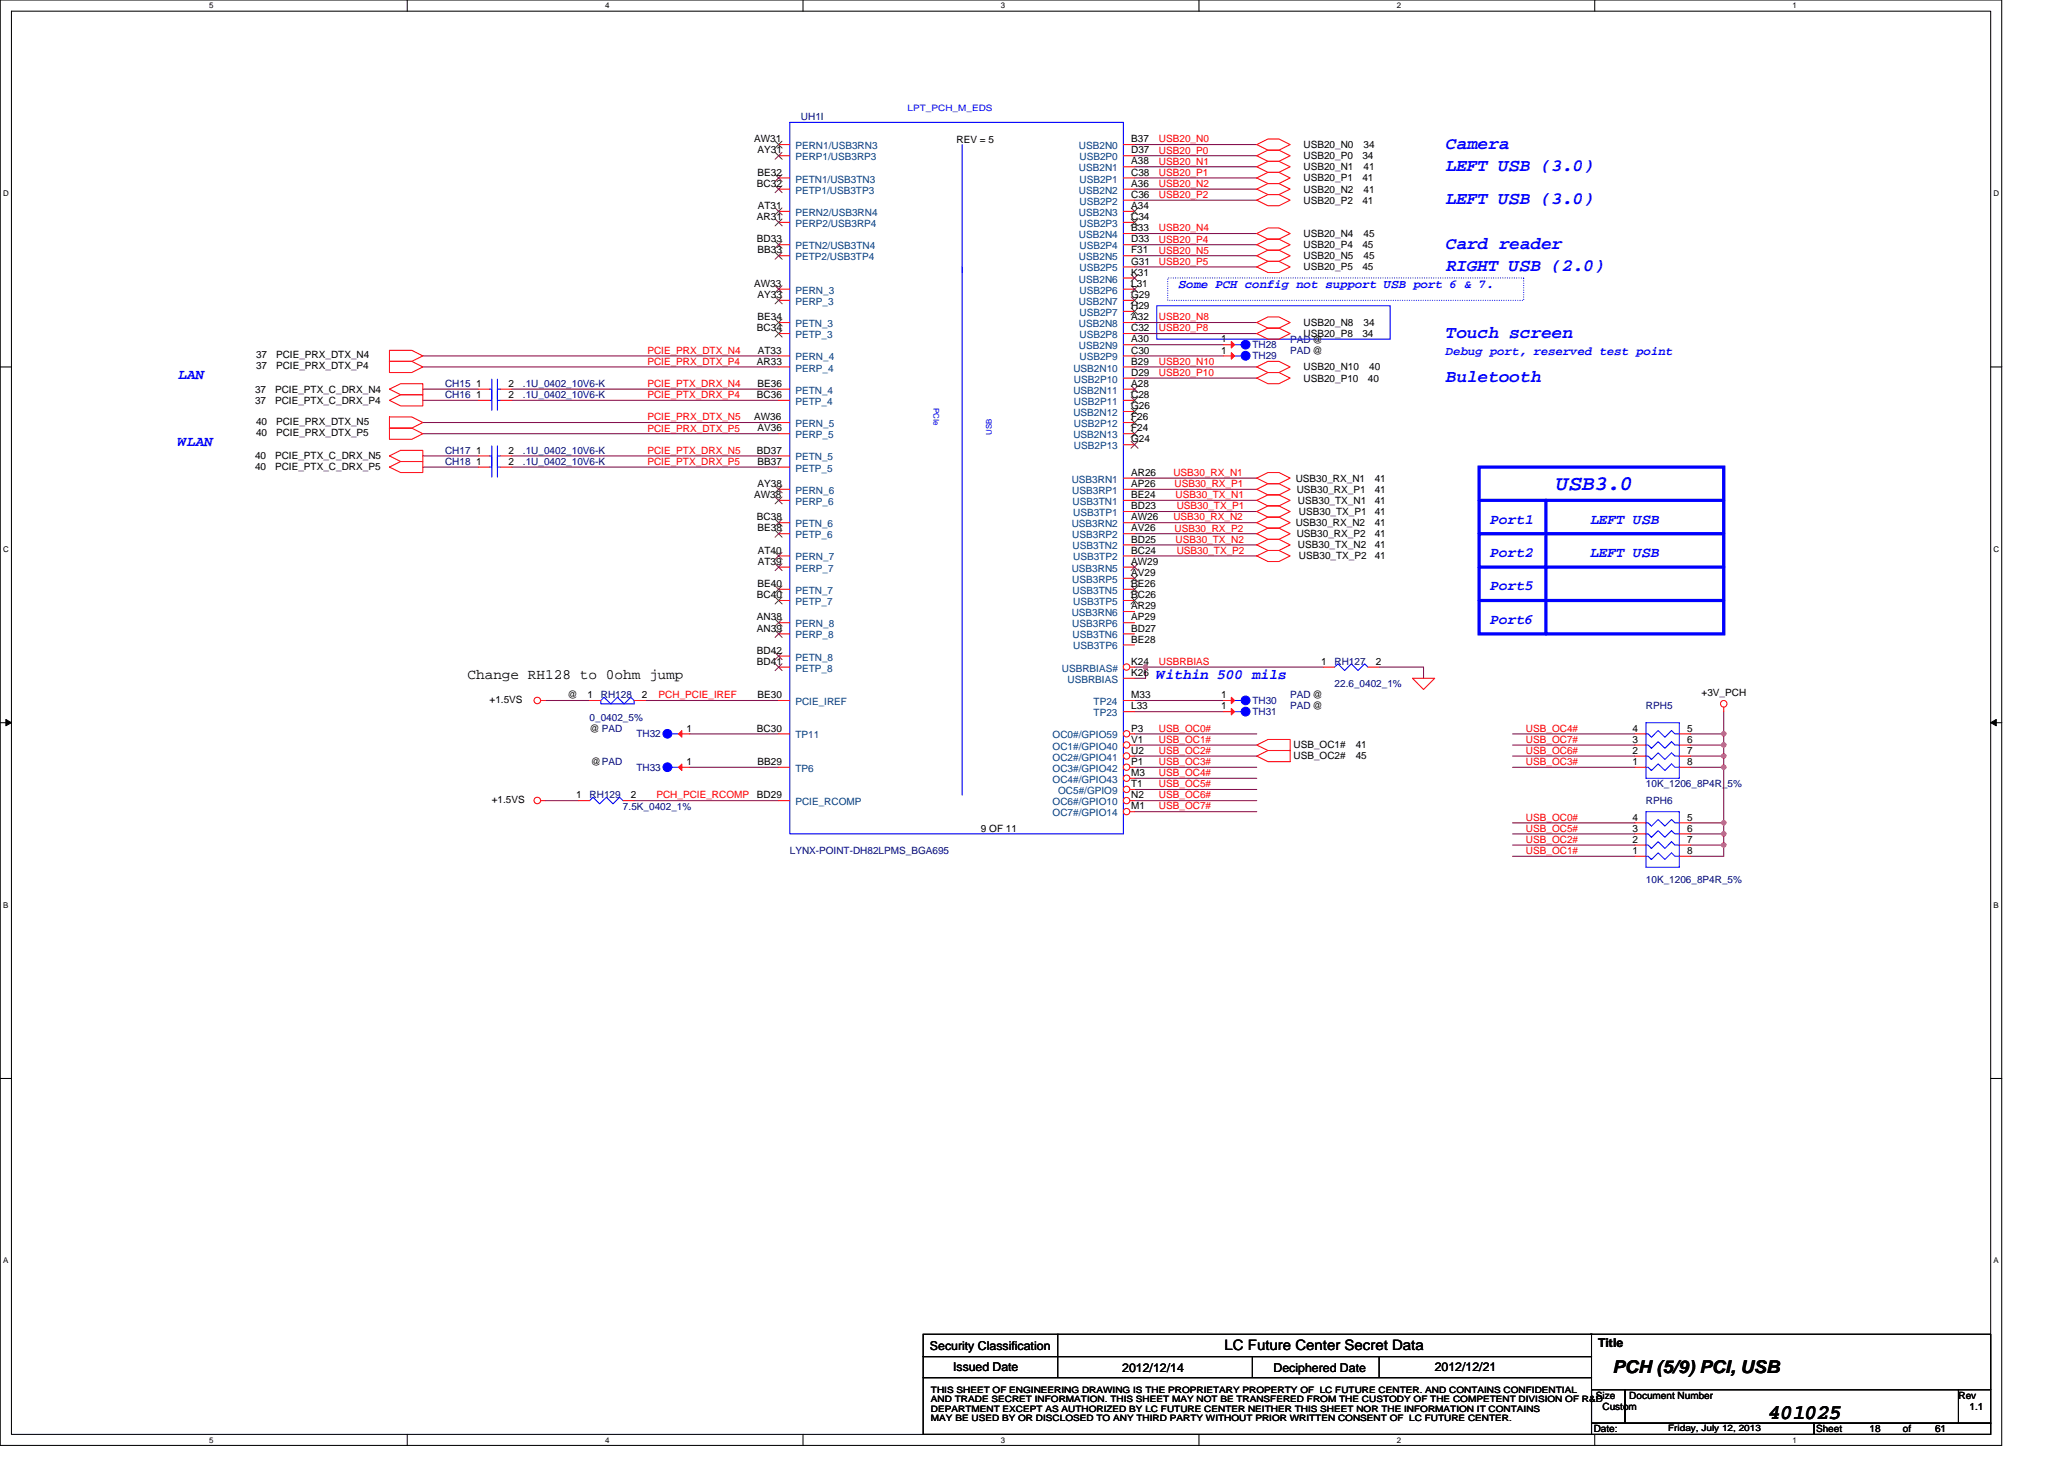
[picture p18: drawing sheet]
<svg xmlns="http://www.w3.org/2000/svg" width="297mm" height="210mm" viewBox="0 0 297 210" stroke-linecap="round" stroke-linejoin="round" font-family="sans-serif">
<defs><g id="words">
<text font-size="3" fill="#00f" x="224.1" y="70.6">USB3.0</text>
<text font-size="3" x="254.5" y="204.2">401025</text>
<g font-size="2.5" fill="#00f">
<text x="208.1" y="21.4">Camera</text>
<text x="208.1" y="24.6">LEFT USB (3.0)</text>
<text x="208.1" y="29.4">LEFT USB (3.0)</text>
<text x="208.1" y="35.8">Card reader</text>
<text x="208.1" y="39">RIGHT USB (2.0)</text>
<text x="208.1" y="48.6">Touch screen</text>
<text x="208.1" y="55">Buletooth</text>
</g>
<text font-size="2.5" x="232.1" y="197.6">PCH (5/9) PCI, USB</text>
<g font-size="2.1" fill="#00f">
<text x="25.7" y="54.6">LAN</text>
<text x="25.7" y="64.2">WLAN</text>
<text x="214.5" y="75.4">Port1</text>
<text x="228.9" y="75.4">LEFT USB</text>
<text x="214.5" y="80.2">Port2</text>
<text x="228.9" y="80.2">LEFT USB</text>
<text x="214.5" y="85">Port5</text>
<text x="214.5" y="89.8">Port6</text>
<text x="166.5" y="97.8">Within 500 mils</text>
</g>
<g font-size="2.1">
<text x="67.3" y="97.7">Change RH128 to 0ohm jump</text>
<text x="176.2" y="194.4">LC Future Center Secret Data</text>
</g>
<g font-size="1.8" fill="#00f">
<text x="169.7" y="41.5">Some PCH config not support USB port 6 &amp; 7.</text>
<text x="208.1" y="51.1">Debug port, reserved test point</text>
</g>
<g font-size="1.8">
<text x="133.8" y="194.2">Security Classification</text>
<text x="137.2" y="197.3">Issued Date</text>
<text x="161.5" y="197.4">2012/12/14</text>
<text x="183.3" y="197.4">Deciphered Date</text>
<text x="206.5" y="197.3">2012/12/21</text>
<text x="230" y="193.8">Title</text>
</g>
<g font-size="1.4" fill="#000080">
<text x="115.3" y="17.3">UH1I</text>
<text x="180.2" y="50.1">TH28</text>
<text x="180.2" y="51.7">TH29</text>
<text x="185.7" y="49.3">PAD@</text>
<text x="185.7" y="50.9">PAD@</text>
<text x="64" y="55.7">CH15</text>
<text x="64" y="57.3">CH16</text>
<text x="75.3" y="55.7">.1U_0402_10V6-K</text>
<text x="75.3" y="57.3">.1U_0402_10V6-K</text>
<text x="64" y="65.3">CH17</text>
<text x="75.3" y="65.3">.1U_0402_10V6-K</text>
<text x="64" y="66.9">CH18</text>
<text x="75.3" y="66.9">.1U_0402_10V6-K</text>
<text x="192.1" y="95.7">RH127</text>
<text x="86.5" y="100.5">RH128</text>
<text x="180.2" y="101.3">TH30</text>
<text x="185.7" y="100.5">PAD@</text>
<text x="192.1" y="98.9">22.6_0402_1%</text>
<text x="84.9" y="103.7">0_0402_5%</text>
<text x="91.6" y="106.1">TH32</text>
<text x="180.2" y="102.9">TH31</text>
<text x="185.7" y="102.1">PAD@</text>
<text x="236.9" y="102.1">RPH5</text>
<text x="91.6" y="110.9">TH33</text>
<text x="236.9" y="113.3">10K_1206_8P4R_5%</text>
<text x="84.9" y="114.9">RH129</text>
<text x="89.7" y="116.5">7.5K_0402_1%</text>
<text x="236.9" y="115.7">RPH6</text>
<text x="113.7" y="122.9">LYNX-POINT-DH82LPMS_BGA695</text>
<text x="236.9" y="127.1">10K_1206_8P4R_5%</text>
</g>
<g font-size="1.4">
<text x="108.5" y="20.5">AW31</text>
<text x="109" y="22.1">AY31</text>
<text x="137.7" y="20.5">REV = 5</text>
<text x="162.8" y="22.1">D37</text>
<text x="162.8" y="23.7">A38</text>
<text x="162.8" y="20.5">B37</text>
<text x="187.6" y="21.3">USB20_N0</text>
<text x="187.6" y="22.9">USB20_P0</text>
<text x="196.1" y="22.9">34</text>
<text x="196.2" y="21.3">34</text>
<text x="108.9" y="26.9">BC32</text>
<text x="109" y="25.3">BE32</text>
<text x="162.8" y="28.5">C36</text>
<text x="162.8" y="25.3">C38</text>
<text x="162.8" y="26.9">A36</text>
<text x="187.6" y="27.7">USB20_N2</text>
<text x="187.6" y="29.3">USB20_P2</text>
<text x="187.6" y="24.5">USB20_N1</text>
<text x="187.6" y="26.1">USB20_P1</text>
<text x="196.1" y="29.3">41</text>
<text x="196.1" y="26.1">41</text>
<text x="196.2" y="27.7">41</text>
<text x="196.2" y="24.5">41</text>
<text x="108.9" y="31.7">AR31</text>
<text x="108.9" y="34.9">BD33</text>
<text x="109.1" y="30.1">AT31</text>
<text x="162.8" y="34.9">D33</text>
<text x="162.8" y="31.7">C34</text>
<text x="162.8" y="33.3">B33</text>
<text x="162.8" y="30.1">A34</text>
<text x="187.6" y="35.7">USB20_P4</text>
<text x="187.6" y="34.1">USB20_N4</text>
<text x="196.1" y="35.7">45</text>
<text x="196.2" y="34.1">45</text>
<text x="108.5" y="41.3">AW33</text>
<text x="109" y="36.5">BB33</text>
<text x="162.8" y="41.3">L31</text>
<text x="162.8" y="38.1">G31</text>
<text x="162.8" y="39.7">K31</text>
<text x="162.8" y="36.5">F31</text>
<text x="187.6" y="37.3">USB20_N5</text>
<text x="187.6" y="38.9">USB20_P5</text>
<text x="196.1" y="38.9">45</text>
<text x="196.2" y="37.3">45</text>
<text x="108.9" y="47.7">BC34</text>
<text x="109" y="42.9">AY33</text>
<text x="109" y="46.1">BE34</text>
<text x="162.8" y="47.7">C32</text>
<text x="162.8" y="44.5">H29</text>
<text x="162.8" y="46.1">A32</text>
<text x="162.8" y="42.9">G29</text>
<text x="187.6" y="46.9">USB20_N8</text>
<text x="196.2" y="46.9">34</text>
<text x="36.8" y="51.5">37</text>
<text x="36.8" y="53.1">37</text>
<text x="39.7" y="51.5">PCIE_PRX_DTX_N4</text>
<text x="39.7" y="53.1">PCIE_PRX_DTX_P4</text>
<text x="108.9" y="52.5">AR33</text>
<text x="109.1" y="50.9">AT33</text>
<text x="162.8" y="50.9">C30</text>
<text x="162.8" y="52.5">B29</text>
<text x="162.8" y="49.3">A30</text>
<text x="175.7" y="49.3">1</text>
<text x="175.7" y="50.9">1</text>
<text x="187.6" y="53.3">USB20_N10</text>
<text x="187.6" y="48.5">USB20_P8</text>
<text x="196.1" y="48.5">34</text>
<text x="197" y="53.3">40</text>
<text x="36.7" y="56.5">37</text>
<text x="36.7" y="58.1">37</text>
<text x="39.6" y="56.5">PCIE_PTX_C_DRX_N4</text>
<text x="39.6" y="58.1">PCIE_PTX_C_DRX_P4</text>
<text x="68.5" y="55.7">1</text>
<text x="68.5" y="57.3">1</text>
<text x="73.2" y="55.7">2</text>
<text x="73.2" y="57.3">2</text>
<text x="108.9" y="57.3">BC36</text>
<text x="109" y="55.7">BE36</text>
<text x="162.8" y="57.3">C28</text>
<text x="162.8" y="54.1">D29</text>
<text x="162.8" y="58.9">G26</text>
<text x="162.8" y="55.7">A28</text>
<text x="187.6" y="54.9">USB20_P10</text>
<text x="196.9" y="54.9">40</text>
<text x="36.8" y="61.2">40</text>
<text x="36.8" y="62.7">40</text>
<text x="39.7" y="61.2">PCIE_PRX_DTX_N5</text>
<text x="39.7" y="62.7">PCIE_PRX_DTX_P5</text>
<text x="68.5" y="65.3">1</text>
<text x="73.2" y="65.3">2</text>
<text x="108.5" y="60.5">AW36</text>
<text x="108.9" y="65.3">BD37</text>
<text x="109" y="62.1">AV36</text>
<text x="162.8" y="63.7">G24</text>
<text x="162.8" y="60.5">F26</text>
<text x="162.8" y="62.1">F24</text>
<text x="36.7" y="66.1">40</text>
<text x="36.7" y="67.7">40</text>
<text x="39.6" y="66.1">PCIE_PTX_C_DRX_N5</text>
<text x="39.6" y="67.7">PCIE_PTX_C_DRX_P5</text>
<text x="68.5" y="66.9">1</text>
<text x="73.2" y="66.9">2</text>
<text x="108.5" y="71.7">AW38</text>
<text x="109" y="66.9">BB37</text>
<text x="109" y="70.1">AY38</text>
<text x="162.8" y="71.7">BE24</text>
<text x="162.8" y="70.1">AP26</text>
<text x="162.8" y="68.5">AR26</text>
<text x="186.5" y="69.3">USB30_RX_N1</text>
<text x="186.6" y="70.9">USB30_RX_P1</text>
<text x="197.8" y="70.9">41</text>
<text x="197.8" y="69.3">41</text>
<text x="108.9" y="74.9">BC38</text>
<text x="109" y="76.5">BE38</text>
<text x="162.8" y="73.3">BD23</text>
<text x="162.8" y="76.5">AV26</text>
<text x="162.8" y="74.9">AW26</text>
<text x="186.5" y="75.7">USB30_RX_N2</text>
<text x="186.6" y="77.3">USB30_RX_P2</text>
<text x="186.8" y="72.5">USB30_TX_N1</text>
<text x="186.9" y="74.1">USB30_TX_P1</text>
<text x="197.8" y="75.7">41</text>
<text x="197.8" y="77.3">41</text>
<text x="197.8" y="72.5">41</text>
<text x="197.8" y="74.1">41</text>
<text x="109.1" y="79.7">AT40</text>
<text x="109.1" y="81.3">AT39</text>
<text x="162.8" y="79.7">BC24</text>
<text x="162.8" y="78.1">BD25</text>
<text x="162.8" y="82.9">AV29</text>
<text x="162.8" y="81.3">AW29</text>
<text x="186.8" y="78.9">USB30_TX_N2</text>
<text x="186.9" y="80.5">USB30_TX_P2</text>
<text x="197.8" y="78.9">41</text>
<text x="197.8" y="80.5">41</text>
<text x="108.9" y="86.1">BC40</text>
<text x="108.9" y="89.3">AN38</text>
<text x="109" y="84.5">BE40</text>
<text x="162.8" y="86.1">BC26</text>
<text x="162.8" y="84.5">BE26</text>
<text x="162.8" y="89.3">AP29</text>
<text x="162.8" y="87.7">AR29</text>
<text x="108.9" y="95.7">BD41</text>
<text x="108.9" y="90.9">AN39</text>
<text x="108.9" y="94.1">BD42</text>
<text x="162.8" y="92.5">BE28</text>
<text x="162.8" y="95.7">K24</text>
<text x="162.8" y="90.9">BD27</text>
<text x="190.1" y="95.7">1</text>
<text x="198" y="95.7">2</text>
<text x="70.5" y="101.2">+1.5VS</text>
<text x="81.7" y="100.5">@</text>
<text x="84.5" y="100.5">1</text>
<text x="92.4" y="100.5">2</text>
<text x="109" y="100.5">BE30</text>
<text x="162.8" y="97.3">K26</text>
<text x="162.8" y="100.5">M33</text>
<text x="175.7" y="100.5">1</text>
<text x="244.9" y="100.2">+3V_PCH</text>
<text x="84.9" y="105.3">@ PAD</text>
<text x="98.8" y="105.3">1</text>
<text x="108.9" y="105.3">BC30</text>
<text x="162.8" y="105.3">P3</text>
<text x="162.8" y="106.9">V1</text>
<text x="162.8" y="102.1">L33</text>
<text x="175.7" y="102.1">1</text>
<text x="186.2" y="107.7">USB_OC1#</text>
<text x="195.1" y="107.7">41</text>
<text x="234.9" y="106.9">3</text>
<text x="234.9" y="105.3">4</text>
<text x="242.8" y="106.9">6</text>
<text x="242.8" y="105.3">5</text>
<text x="85" y="110.1">@PAD</text>
<text x="98.8" y="110.1">1</text>
<text x="109" y="110.1">BB29</text>
<text x="162.8" y="108.5">U2</text>
<text x="162.8" y="110.1">P1</text>
<text x="162.8" y="111.7">M3</text>
<text x="162.8" y="113.3">T1</text>
<text x="186.2" y="109.3">USB_OC2#</text>
<text x="195.1" y="109.3">45</text>
<text x="234.9" y="110.1">1</text>
<text x="234.9" y="108.5">2</text>
<text x="242.8" y="110.1">8</text>
<text x="242.8" y="108.5">7</text>
<text x="70.8" y="115.5">+1.5VS</text>
<text x="82.9" y="114.9">1</text>
<text x="90.8" y="114.9">2</text>
<text x="108.9" y="114.9">BD29</text>
<text x="141.2" y="119.7">9 OF 11</text>
<text x="162.8" y="114.9">N2</text>
<text x="162.8" y="116.5">M1</text>
<text x="234.9" y="119.7">3</text>
<text x="234.9" y="118.1">4</text>
<text x="242.8" y="119.7">6</text>
<text x="242.8" y="118.1">5</text>
<text x="234.9" y="122.9">1</text>
<text x="234.9" y="121.3">2</text>
<text x="242.8" y="122.9">8</text>
<text x="242.8" y="121.3">7</text>
<text x="229.7" y="201.3">Size</text>
<text x="230.6" y="202.9">Custom</text>
<text x="234.5" y="201.3">Document Number</text>
<text x="281.8" y="201.3">Rev</text>
<text x="283.4" y="202.9">1.1</text>
<text x="229.4" y="206.1">Date:</text>
<text x="261.4" y="206.1">Sheet</text>
<text x="269" y="206.1">18</text>
<text x="273.9" y="206.1">of</text>
<text x="278.5" y="206.1">61</text>
</g>
<g font-size="1.4" fill="#004080">
<text x="114.5" y="23.1">PERP1/USB3RP3</text>
<text x="114.5" y="21.5">PERN1/USB3RN3</text>
<text x="155.3" y="21.5">USB2N0</text>
<text x="155.4" y="23.1">USB2P0</text>
<text x="114.5" y="27.9">PETP1/USB3TP3</text>
<text x="114.5" y="26.3">PETN1/USB3TN3</text>
<text x="155.3" y="27.9">USB2N2</text>
<text x="155.3" y="24.7">USB2N1</text>
<text x="155.4" y="29.5">USB2P2</text>
<text x="155.4" y="26.3">USB2P1</text>
<text x="114.5" y="32.7">PERP2/USB3RP4</text>
<text x="114.5" y="35.9">PETN2/USB3TN4</text>
<text x="114.5" y="31.1">PERN2/USB3RN4</text>
<text x="155.3" y="34.3">USB2N4</text>
<text x="155.3" y="31.1">USB2N3</text>
<text x="155.4" y="35.9">USB2P4</text>
<text x="155.4" y="32.7">USB2P3</text>
<text x="114.5" y="37.5">PETP2/USB3TP4</text>
<text x="155.3" y="40.7">USB2N6</text>
<text x="155.3" y="37.5">USB2N5</text>
<text x="155.4" y="39.1">USB2P5</text>
<text x="114.5" y="42.3">PERN_3</text>
<text x="114.5" y="43.9">PERP_3</text>
<text x="114.5" y="47.1">PETN_3</text>
<text x="155.3" y="47.1">USB2N8</text>
<text x="155.3" y="43.9">USB2N7</text>
<text x="155.4" y="45.5">USB2P7</text>
<text x="155.4" y="42.3">USB2P6</text>
<text x="114.5" y="48.7">PETP_3</text>
<text x="114.5" y="51.9">PERN_4</text>
<text x="114.5" y="53.5">PERP_4</text>
<text x="154.5" y="53.5">USB2N10</text>
<text x="155.3" y="50.3">USB2N9</text>
<text x="155.4" y="51.9">USB2P9</text>
<text x="155.4" y="48.7">USB2P8</text>
<text x="114.5" y="56.7">PETN_4</text>
<text x="114.5" y="58.3">PETP_4</text>
<text x="154.5" y="59.9">USB2N12</text>
<text x="154.5" y="56.7">USB2N11</text>
<text x="154.6" y="58.3">USB2P11</text>
<text x="154.6" y="55.1">USB2P10</text>
<text x="114.5" y="61.5">PERN_5</text>
<text x="114.5" y="63.1">PERP_5</text>
<text x="154.5" y="63.1">USB2N13</text>
<text x="154.6" y="64.7">USB2P13</text>
<text x="154.6" y="61.5">USB2P12</text>
<text x="114.5" y="66.3">PETN_5</text>
<text x="114.5" y="67.9">PETP_5</text>
<text x="114.5" y="71.1">PERN_6</text>
<text x="154.2" y="69.5">USB3RN1</text>
<text x="154.3" y="71.1">USB3RP1</text>
<text x="114.5" y="72.7">PERP_6</text>
<text x="114.5" y="75.9">PETN_6</text>
<text x="114.5" y="77.5">PETP_6</text>
<text x="154.2" y="75.9">USB3RN2</text>
<text x="154.3" y="77.5">USB3RP2</text>
<text x="154.4" y="72.7">USB3TN1</text>
<text x="154.4" y="74.3">USB3TP1</text>
<text x="114.5" y="80.7">PERN_7</text>
<text x="114.5" y="82.3">PERP_7</text>
<text x="154.2" y="82.3">USB3RN5</text>
<text x="154.3" y="83.9">USB3RP5</text>
<text x="154.4" y="79.1">USB3TN2</text>
<text x="154.4" y="80.7">USB3TP2</text>
<text x="114.5" y="85.5">PETN_7</text>
<text x="114.5" y="87.1">PETP_7</text>
<text x="154.2" y="88.7">USB3RN6</text>
<text x="154.4" y="85.5">USB3TN5</text>
<text x="154.4" y="87.1">USB3TP5</text>
<text x="114.5" y="90.3">PERN_8</text>
<text x="114.5" y="91.9">PERP_8</text>
<text x="114.5" y="95.1">PETN_8</text>
<text x="154.3" y="90.3">USB3RP6</text>
<text x="154.4" y="91.9">USB3TN6</text>
<text x="154.4" y="93.5">USB3TP6</text>
<text x="114.5" y="96.7">PETP_8</text>
<text x="114.5" y="101.5">PCIE_IREF</text>
<text x="152.8" y="96.7">USBRBIAS#</text>
<text x="153.6" y="98.3">USBRBIAS</text>
<text x="157.4" y="101.5">TP24</text>
<text x="114.5" y="106.3">TP11</text>
<text x="151.5" y="106.3">OC0#/GPIO59</text>
<text x="151.5" y="107.9">OC1#/GPIO40</text>
<text x="157.4" y="103.1">TP23</text>
<text x="114.5" y="111.1">TP6</text>
<text x="151.5" y="109.5">OC2#/GPIO41</text>
<text x="151.5" y="111.1">OC3#/GPIO42</text>
<text x="151.5" y="112.7">OC4#/GPIO43</text>
<text x="114.5" y="115.9">PCIE_RCOMP</text>
<text x="151.5" y="115.9">OC6#/GPIO10</text>
<text x="151.5" y="117.5">OC7#/GPIO14</text>
<text x="152.3" y="114.3">OC5#/GPIO9</text>
</g>
<g font-size="1.4" fill="#f00">
<text x="166.8" y="20.5">USB20_N0</text>
<text x="166.8" y="22.1">USB20_P0</text>
<text x="166.8" y="23.7">USB20_N1</text>
<text x="166.8" y="26.9">USB20_N2</text>
<text x="166.8" y="28.5">USB20_P2</text>
<text x="166.8" y="25.3">USB20_P1</text>
<text x="166.8" y="34.9">USB20_P4</text>
<text x="166.8" y="33.3">USB20_N4</text>
<text x="166.8" y="38.1">USB20_P5</text>
<text x="166.8" y="36.5">USB20_N5</text>
<text x="166.8" y="47.7">USB20_P8</text>
<text x="166.8" y="46.1">USB20_N8</text>
<text x="93.2" y="52.5">PCIE_PRX_DTX_P4</text>
<text x="93.2" y="50.9">PCIE_PRX_DTX_N4</text>
<text x="166.8" y="52.5">USB20_N10</text>
<text x="93.2" y="57.3">PCIE_PTX_DRX_P4</text>
<text x="93.2" y="55.7">PCIE_PTX_DRX_N4</text>
<text x="166.8" y="54.1">USB20_P10</text>
<text x="93.2" y="65.3">PCIE_PTX_DRX_N5</text>
<text x="93.2" y="62.1">PCIE_PRX_DTX_P5</text>
<text x="93.2" y="60.5">PCIE_PRX_DTX_N5</text>
<text x="93.2" y="66.9">PCIE_PTX_DRX_P5</text>
<text x="168.9" y="68.5">USB30_RX_N1</text>
<text x="169" y="70.1">USB30_RX_P1</text>
<text x="169.2" y="71.7">USB30_TX_N1</text>
<text x="168.9" y="74.9">USB30_RX_N2</text>
<text x="169" y="76.5">USB30_RX_P2</text>
<text x="169.4" y="73.3">USB30_TX_P1</text>
<text x="169.2" y="78.1">USB30_TX_N2</text>
<text x="169.4" y="79.7">USB30_TX_P2</text>
<text x="166.8" y="95.7">USBRBIAS</text>
<text x="94.8" y="100.5">PCH_PCIE_IREF</text>
<text x="166.8" y="106.9">USB_OC1#</text>
<text x="166.8" y="105.3">USB_OC0#</text>
<text x="219.6" y="105.3">USB_OC4#</text>
<text x="219.6" y="106.9">USB_OC7#</text>
<text x="166.8" y="111.7">USB_OC4#</text>
<text x="166.8" y="108.5">USB_OC2#</text>
<text x="166.8" y="113.3">USB_OC5#</text>
<text x="166.8" y="110.1">USB_OC3#</text>
<text x="219.6" y="110.1">USB_OC3#</text>
<text x="219.6" y="108.5">USB_OC6#</text>
<text x="94.5" y="114.9">PCH_PCIE_RCOMP</text>
<text x="166.8" y="116.5">USB_OC7#</text>
<text x="166.8" y="114.9">USB_OC6#</text>
<text x="219.6" y="119.7">USB_OC5#</text>
<text x="219.6" y="118.1">USB_OC0#</text>
<text x="219.6" y="122.9">USB_OC1#</text>
<text x="219.6" y="121.3">USB_OC2#</text>
</g>
<text font-size="1.3" fill="#00f" x="130.6" y="16">LPT_PCH_M_EDS</text>
<g font-size="1.3">
<text x="134" y="200.5">THIS SHEET OF ENGINEERING DRAWING IS THE PROPRIETARY PROPERTY OF LC FUTURE CENTER. AND CONTAINS CONFIDENTIAL</text>
<text x="134" y="201.8">AND TRADE SECRET INFORMATION. THIS SHEET MAY NOT BE TRANSFERED FROM THE CUSTODY OF THE COMPETENT DIVISION OF R&amp;D</text>
<text x="134" y="203.2">DEPARTMENT EXCEPT AS AUTHORIZED BY LC FUTURE CENTER NEITHER THIS SHEET NOR THE INFORMATION IT CONTAINS</text>
<text x="134" y="204.5">MAY BE USED BY OR DISCLOSED TO ANY THIRD PARTY WITHOUT PRIOR WRITTEN CONSENT OF LC FUTURE CENTER.</text>
<text x="240.1" y="206">Friday, July 12, 2013</text>
</g>
<g font-size="1.1">
<text x="30.1" y="1.2">5</text>
<text x="87.1" y="1.2">4</text>
<text x="144" y="1.2">3</text>
<text x="201" y="1.2">2</text>
<text x="258" y="1.2">1</text>
<text x=".4" y="28.2">D</text>
<text x="286.9" y="28.2">D</text>
<text x=".4" y="79.4">C</text>
<text x="286.9" y="79.4">C</text>
<text x=".4" y="130.6">B</text>
<text x="286.9" y="130.6">B</text>
<text x=".4" y="181.8">A</text>
<text x="286.9" y="181.8">A</text>
<text x="30.1" y="207.6">5</text>
<text x="87.1" y="207.6">4</text>
<text x="144" y="207.6">3</text>
<text x="201" y="207.6">2</text>
<text x="258" y="207.6">1</text>
</g>
<g font-size="1.1" fill="#00f">
<text x="134.4" y="58.7" transform="rotate(90 134.4 58.7)">PCIe</text>
<text x="142.7" y="62.6" transform="rotate(-90 142.7 62.6)">USB</text>
</g>
</g></defs>
<path d="M0 0h288.1v208h-288.1zM1.6 1.6h284.9v204.8h-284.9z" fill="none" stroke="#000" stroke-width=".15"/>
<g fill="#fff">
<path d="M30.1 .2h.6v1.2h-.6z"/>
<path d="M30.1 206.6h.6v1.3h-.6z"/>
</g>
<path d="M58.6 0v1.6M58.6 206.4v1.6" fill="none" stroke="#000" stroke-width=".15"/>
<g fill="#fff">
<path d="M87.1 .2h.6v1.2h-.6z"/>
<path d="M87.1 206.6h.6v1.3h-.6z"/>
</g>
<path d="M115.6 0v1.6M115.6 206.4v1.6" fill="none" stroke="#000" stroke-width=".15"/>
<g fill="#fff">
<path d="M144 .2h.6v1.2h-.6z"/>
<path d="M144 206.6h.6v1.3h-.6z"/>
</g>
<path d="M172.5 0v1.6M172.5 206.4v1.6" fill="none" stroke="#000" stroke-width=".15"/>
<g fill="#fff">
<path d="M201 .2h.6v1.2h-.6z"/>
<path d="M201 206.6h.6v1.3h-.6z"/>
</g>
<path d="M229.5 0v1.6M229.5 206.4v1.6" fill="none" stroke="#000" stroke-width=".15"/>
<g fill="#fff">
<path d="M258 .2h.6v1.2h-.6z"/>
<path d="M258 206.6h.6v1.3h-.6z"/>
<path d="M.4 27.2h.8v1.3h-.8z"/>
<path d="M286.9 27.2h.8v1.3h-.8z"/>
<path d="M.4 78.4h.8v1.3h-.8z"/>
<path d="M286.9 78.4h.8v1.3h-.8z"/>
</g>
<path d="M0 52.8h1.6M286.5 52.8h1.6" fill="none" stroke="#000" stroke-width=".15"/>
<g fill="#fff">
<path d="M.4 129.6h.8v1.3h-.8z"/>
<path d="M286.9 129.6h.7v1.3h-.7z"/>
</g>
<path d="M0 104h1.6M286.5 104h1.6" fill="none" stroke="#000" stroke-width=".15"/>
<path d="M.8 103.5l.8 .5-.8 .5zM286.5 104l.8-.5v1z" fill="#000" stroke="#000" stroke-width=".14"/>
<g fill="#fff">
<path d="M.4 180.8h.8v1.3h-.8z"/>
<path d="M286.9 180.8h.7v1.3h-.7z"/>
</g>
<g fill="none" stroke="#000" stroke-width=".15">
<path d="M0 155.2h1.6M286.5 155.2h1.6M132.9 192h96.1v3.2h-96.1zM132.9 195.2h96.1v3.1h-96.1zM132.9 198.3h96.1v8.1h-96.1zM152.2 192v6.3M180.2 195.2v3.1M198.5 195.2v3.1M228.9 192h57.6v8M229 200h4.8v4.8h-4.8zM229 204.8h32v1.6h-32zM233.8 200h48.1v4.8h-48.1z"/>
<path d="M261 204.8h25.5v1.6h-25.5zM281.9 200h4.6v4.8h-4.6z"/>
</g>
<path d="M168.1 40h51.2v3.2h-51.2z" fill="none" stroke="#00f" stroke-width=".15" stroke-dasharray="0 .3"/>
<path d="M212.9 67.2h35.2v24h-35.2zM212.9 76.8h35.2M212.9 72h35.2M222.5 72v19.2M212.9 81.6h35.2M212.9 86.4h35.2" fill="none" stroke="#00f" stroke-width=".47"/>
<g fill="none" stroke="#00f" stroke-width=".15">
<path d="M113.7 17.6h48v102.4h-48zM138.5 20.8v18.4M138.5 38.4v76M70.5 56h.3M70.5 57.6h.3M70.8 54.6v2.8M70.8 56.2v2.9M71.6 54.6v2.8M71.6 56.2v2.9M71.6 56h.4M71.6 57.6h.4M166.5 44h33.6v4.8h-33.6z"/>
<path d="M177.7 49.6h.9M177.7 51.2h.9M70.5 65.6h.3M70.5 67.2h.3M70.8 64.2v2.9M70.8 65.8v2.9M71.6 64.2v2.9M71.6 65.8v2.9M71.6 65.6h.4M71.6 67.2h.4M192.1 96l.4-.5 1 1 1-1 .9 1 1-1 .5 .5M84.9 115.2l.4-.5 1 1 1-1 .9 1 1-1 .5 .5"/>
<path d="M86.5 100.8l.4-.4 1 .9 1-.9 .9 .9 1-.9 .5 .4v.5h-4.8zM96.7 105.6h1M96.7 110.4h1M177.7 100.8h.9M177.7 102.4h.9M236.9 116.8h4.8v8h-4.8zM236.9 104h4.8v8h-4.8zM236.9 118.4h.3l.5 .5 .9-1 1 1 1-1 .4 .5h.7M236.9 105.6h.3l.5 .5 .9-1 1 1 1-1 .4 .5h.7M236.9 108.8h.3l.5 .5 .9-.9 1 .9 1-.9 .4 .4h.7M237.5 110.7l.2 .2M237.5 109.1l.2 .2"/>
<path d="M237.5 107.5l.2 .2M241.7 110.4h-.7l-.4-.5-1 1-1-1-.9 1-.5-.5h-.3M241.7 107.2h-.7l-.4-.5-1 1-1-1-.9 1-.5-.5h-.3M236.9 121.6h.3l.5 .5 .9-1 1 1 1-1 .4 .5h.7M236.9 120h.3l.5 .5 .9-1 1 1 1-1 .4 .5h.7M237.5 123.5l.2 .2M237.5 121.9l.2 .2M237.5 120.4l.2 .1M241.7 123.2h-.7l-.4-.5-1 1-1-1-.9 1-.5-.5h-.3"/>
</g>
<g fill="none" stroke="#800040" stroke-width=".15">
<path d="M163.3 20.8h17.6M163.3 22.4h17.6M163.3 27.2h17.6M163.3 28.8h17.6M163.3 38.4h17.6M163.3 36.8h17.6M163.3 35.2h17.6M163.3 33.6h17.6M163.3 24h17.6M163.3 25.6h17.6M60.9 52.8h51.2M60.9 51.2h51.2"/>
<path d="M60.9 57.6h8M60.9 56h8M73.7 57.6h38.4M73.7 56h38.4M163.3 54.4h17.6M163.3 52.8h17.6M163.3 48h17.6M163.3 46.4h17.6M163.3 49.6h12.8M163.3 51.2h12.8M60.9 62.4h51.2M60.9 60.8h51.2"/>
<path d="M60.9 67.2h8M60.9 65.6h8M73.7 65.6h38.4M73.7 67.2h38.4M163.3 75.2h17.6M163.3 78.4h17.6M163.3 76.8h17.6M163.3 68.8h17.6M163.3 72h17.6M163.3 73.6h17.6M163.3 70.4h17.6M163.3 80h17.6"/>
<path d="M163.3 96h1.6M164.9 96v1.6h-1.6M164.9 96h25.6M198.5 96h6.4v1.6M78.5 100.8h6.4M78.5 115.2h4.8M91.3 115.2h20.8M92.9 100.8h19.2M99.3 105.6h12.8M99.3 110.4h12.8M163.3 108.8h17.6M163.3 116.8h17.6"/>
<path d="M163.3 113.6h17.6M163.3 115.2h17.6M163.3 110.4h17.6M163.3 107.2h17.6M163.3 105.6h17.6M163.3 112h17.6M163.3 100.8h12.8M163.3 102.4h12.8M217.7 105.6h17.6M217.7 118.4h17.6M217.7 110.4h17.6M217.7 108.8h17.6"/>
<path d="M217.7 107.2h17.6M243.3 118.4h4.8M243.3 108.8h4.8M243.3 107.2h4.8M243.3 105.6h4.8M243.3 110.4h4.8M248.1 102.4v3.2M248.1 105.6v1.6M248.1 107.2v1.6M248.1 110.4v8M248.1 118.4v1.6M248.1 108.8v1.6"/>
<path d="M217.7 123.2h17.6M217.7 120h17.6M217.7 121.6h17.6M243.3 121.6h4.8M243.3 120h4.8M248.1 121.6v1.6h-4.8M248.1 120v1.6"/>
</g>
<g fill="#f0f" stroke="#f0f" stroke-width=".15">
<circle cx="164.8" cy="96" r=".32"/>
<circle cx="248.1" cy="105.6" r=".31"/>
<circle cx="248.1" cy="121.6" r=".31"/>
<circle cx="248.1" cy="108.8" r=".31"/>
<circle cx="248.1" cy="110.4" r=".31"/>
<circle cx="248.1" cy="120" r=".32"/>
<circle cx="248.1" cy="118.4" r=".31"/>
<circle cx="248.1" cy="107.2" r=".32"/>
</g>
<g fill="none" stroke="#f00" stroke-width=".15">
<path d="M112.1 27.2h1.6M112.1 32h1.6M112.1 36.8h1.6M112.1 35.2h1.6M112.1 30.4h1.6M112.1 25.6h1.6M112.1 22.4h1.6M112.1 20.8h1.6M161.7 38.4h1.6M161.7 35.2h1.6M161.7 36.8h1.6M161.7 33.6h1.6"/>
<path d="M161.7 32h1.6M161.7 30.4h1.6M161.7 28.8h1.6M161.7 27.2h1.6M161.7 25.6h1.6M161.7 24h1.6M161.7 22.4h1.6M161.7 20.8h1.6M180.9 20.8l1.6-.8h1.6l1.6 .8-1.6 .8h-1.6zM180.9 22.4l1.6-.8h1.6l1.6 .8-1.6 .8h-1.6zM180.9 27.2l1.6-.8h1.6l1.6 .8-1.6 .8h-1.6zM180.9 28.8l1.6-.8h1.6l1.6 .8-1.6 .8h-1.6z"/>
<path d="M180.9 36.8l1.6-.8h1.6l1.6 .8-1.6 .8h-1.6zM180.9 38.4l1.6-.8h1.6l1.6 .8-1.6 .8h-1.6zM180.9 35.2l1.6-.8h1.6l1.6 .8-1.6 .8h-1.6zM180.9 33.6l1.6-.8h1.6l1.6 .8-1.6 .8h-1.6zM180.9 24l1.6-.8h1.6l1.6 .8-1.6 .8h-1.6zM180.9 25.6l1.6-.8h1.6l1.6 .8-1.6 .8h-1.6zM56 50.4h3.3l1.6 .8-1.6 .8h-3.3zM56 56l1.7-.8h3.2v1.6h-3.2zM56 52h3.3l1.6 .8-1.6 .8h-3.3zM56 57.6l1.7-.8h3.2v1.6h-3.2zM68.9 56h1.6M68.9 57.6h1.6"/>
<path d="M72 56h1.7M72 57.6h1.7M112.1 41.6h1.6M112.1 43.2h1.6M112.1 46.4h1.6M112.1 56h1.6M112.1 48h1.6M112.1 51.2h1.6M112.1 52.8h1.6M112.1 57.6h1.6M161.7 59.2h1.6M161.7 57.6h1.6"/>
<path d="M161.7 56h1.6M161.7 54.4h1.6M161.7 51.2h1.6M161.7 52.8h1.6M161.7 49.6h1.6M161.7 48h1.6M161.7 46.4h1.6M161.7 43.2h1.6M161.7 44.8h1.6M161.7 41.6h1.6M161.7 40h1.6M176.1 49.6h1.6"/>
<path d="M176.1 51.2h1.6M180.9 52.8l1.6-.8h1.6l1.6 .8-1.6 .8h-1.6zM180.9 54.4l1.6-.8h1.6l1.6 .8-1.6 .8h-1.6zM180.9 48l1.6-.8h1.6l1.6 .8-1.6 .8h-1.6zM180.9 46.4l1.6-.8h1.6l1.6 .8-1.6 .8h-1.6zM56 60h3.3l1.6 .8-1.6 .8h-3.3zM56 61.6h3.3l1.6 .8-1.6 .8h-3.3zM56 65.6l1.7-.8h3.2v1.6h-3.2zM56 67.2l1.7-.8h3.2v1.6h-3.2zM68.9 65.6h1.6M68.9 67.2h1.6M72 65.6h1.7"/>
<path d="M72 67.2h1.7M112.1 60.8h1.6M112.1 62.4h1.6M112.1 65.6h1.6M112.1 72h1.6M112.1 75.2h1.6M112.1 67.2h1.6M112.1 70.4h1.6M112.1 76.8h1.6M161.7 62.4h1.6M161.7 64h1.6M161.7 60.8h1.6"/>
<path d="M161.7 68.8h1.6M161.7 70.4h1.6M161.7 72h1.6M161.7 73.6h1.6M161.7 75.2h1.6M161.7 76.8h1.6M161.7 78.4h1.6M180.9 75.2l1.6-.8h1.6l1.6 .8-1.6 .8h-1.6zM180.9 76.8l1.6-.8h1.6l1.6 .8-1.6 .8h-1.6zM180.9 78.4l1.6-.8h1.6l1.6 .8-1.6 .8h-1.6zM180.9 72l1.6-.8h1.6l1.6 .8-1.6 .8h-1.6zM180.9 70.4l1.6-.8h1.6l1.6 .8-1.6 .8h-1.6z"/>
<path d="M180.9 68.8l1.6-.8h1.6l1.6 .8-1.6 .8h-1.6zM180.9 73.6l1.6-.8h1.6l1.6 .8-1.6 .8h-1.6zM112.1 80h1.6M112.1 96h1.6M112.1 81.6h1.6M112.1 84.8h1.6M112.1 86.4h1.6M112.1 89.6h1.6M112.1 91.2h1.6M112.1 94.4h1.6M161.7 92.8h1.6M161.7 91.2h1.6"/>
<path d="M161.7 89.6h1.6M161.7 88h1.6M161.7 86.4h1.6M161.7 84.8h1.6M161.7 83.2h1.6M161.7 81.6h1.6M161.7 80h1.6M180.9 80l1.6-.8h1.6l1.6 .8-1.6 .8h-1.6zM190.5 96h1.6M196.9 96h1.6M203.3 97.6h3.2l-1.6 1.6zM77.8 100.8h.7"/>
<path d="M77.8 115.2h.7M83.3 115.2h1.6M84.9 100.8h1.6M89.7 115.2h1.6M91.3 100.8h1.6M97.7 105.6h1.6M97.7 110.4h1.6M112.1 100.8h1.6M112.1 115.2h1.6M176.1 100.8h1.6M176.1 102.4h1.6M180.9 107.2l1.6-.8h3.2v1.6h-3.2z"/>
<path d="M180.9 108.8l1.6-.8h3.2v1.6h-3.2zM235.3 118.4h1.6M235.3 110.4h1.6M235.3 108.8h1.6M235.3 107.2h1.6M235.3 105.6h1.6M241.7 118.4h1.6M241.7 110.4h1.6M241.7 108.8h1.6M241.7 107.2h1.6M241.7 105.6h1.6M248.1 101.8v.6"/>
<path d="M235.3 123.2h1.6M235.3 121.6h1.6M235.3 120h1.6M241.7 123.2h1.6M241.7 121.6h1.6M241.7 120h1.6"/>
<circle cx="77.3" cy="115.2" r=".47"/>
<circle cx="77.3" cy="100.8" r=".47"/>
<circle cx="248.1" cy="101.3" r=".47"/>
</g>
<g fill="#00f" stroke="#00f" stroke-width=".15">
<circle cx="179.3" cy="49.6" r=".63"/>
<circle cx="179.3" cy="51.2" r=".64"/>
<circle cx="96.1" cy="105.6" r=".63"/>
<circle cx="179.3" cy="100.8" r=".63"/>
<circle cx="179.3" cy="102.4" r=".63"/>
<circle cx="96.1" cy="110.4" r=".63"/>
</g>
<g fill="#f00" stroke="#f00" stroke-width=".15">
<path d="M177.2 49.1l.5 .5-.5 .5z"/>
<path d="M177.2 50.8l.5 .4-.5 .5z"/>
<path d="M97.7 105.6l.4-.4v.9z"/>
<path d="M177.2 100.4l.5 .4-.5 .5z"/>
<path d="M177.2 102l.5 .4-.5 .5z"/>
<path d="M97.7 110.4l.4-.4v.9z"/>
</g>
<g fill="none" stroke="#804000" stroke-width=".14">
<path d="M111.6 26.7l1 1M111.6 31.5l1 1M111.6 36.3l1 1M111.6 34.7l1 1M111.6 29.9l1 1M111.6 25.1l1 1M111.6 21.9l1 1M111.6 20.3l1 1M112.5 26.7l-1 1M112.5 31.5l-1 1M112.5 36.3l-1 1M112.5 34.7l-1 1"/>
<path d="M112.5 29.9l-1 1M112.5 25.1l-1 1M112.5 21.9l-1 1M112.5 20.3l-1 1M162.8 39.5l1 1M162.8 31.5l1 1M162.8 29.9l1 1M163.8 39.5l-1 1M163.8 31.5l-1 1M163.8 29.9l-1 1M111.6 41.1l1 1M111.6 42.7l1 1"/>
<path d="M111.6 45.9l1 1M111.6 47.5l1 1M112.5 41.1l-1 1M112.5 42.7l-1 1M112.5 45.9l-1 1M112.5 47.5l-1 1M162.8 58.7l1 1M162.8 57.1l1 1M162.8 55.5l1 1M162.8 42.7l1 1M162.8 44.3l1 1M162.8 41.1l1 1"/>
<path d="M163.8 58.7l-1 1M163.8 57.1l-1 1M163.8 55.5l-1 1M163.8 42.7l-1 1M163.8 44.3l-1 1M163.8 41.1l-1 1M111.6 71.5l1 1M111.6 74.7l1 1M111.6 79.5l1 1M111.6 69.9l1 1M111.6 76.3l1 1M112.5 71.5l-1 1"/>
<path d="M112.5 74.7l-1 1M112.5 79.5l-1 1M112.5 69.9l-1 1M112.5 76.3l-1 1M162.8 61.9l1 1M162.8 63.5l1 1M162.8 60.3l1 1M163.8 61.9l-1 1M163.8 63.5l-1 1M163.8 60.3l-1 1M111.6 95.5l1 1M111.6 81.1l1 1"/>
<path d="M111.6 84.3l1 1M111.6 85.9l1 1M111.6 89.1l1 1M111.6 90.7l1 1M111.6 93.9l1 1M112.5 95.5l-1 1M112.5 81.1l-1 1M112.5 84.3l-1 1M112.5 85.9l-1 1M112.5 89.1l-1 1M112.5 90.7l-1 1M112.5 93.9l-1 1"/>
<path d="M162.8 85.9l1 1M162.8 84.3l1 1M162.8 82.7l1 1M162.8 81.1l1 1M163.8 85.9l-1 1M163.8 84.3l-1 1M163.8 82.7l-1 1M163.8 81.1l-1 1"/>
</g>
<circle cx="162.1" cy="96" r=".46" fill="#fff" stroke="#f00" stroke-width=".15"/>
<path d="M161.7 97.6h1.6M162.6 96h.7" fill="none" stroke="#f00" stroke-width=".15"/>
<circle cx="162.1" cy="105.6" r=".46" fill="#fff" stroke="#f00" stroke-width=".15"/>
<path d="M162.6 105.6h.7" fill="none" stroke="#f00" stroke-width=".15"/>
<circle cx="162.1" cy="107.2" r=".46" fill="#fff" stroke="#f00" stroke-width=".15"/>
<path d="M162.6 107.2h.7" fill="none" stroke="#f00" stroke-width=".15"/>
<circle cx="162.1" cy="108.8" r=".46" fill="#fff" stroke="#f00" stroke-width=".15"/>
<path d="M162.6 108.8h.7" fill="none" stroke="#f00" stroke-width=".15"/>
<circle cx="162.1" cy="110.4" r=".46" fill="#fff" stroke="#f00" stroke-width=".15"/>
<path d="M162.6 110.4h.7" fill="none" stroke="#f00" stroke-width=".15"/>
<circle cx="162.1" cy="112" r=".46" fill="#fff" stroke="#f00" stroke-width=".15"/>
<path d="M162.6 112h.7" fill="none" stroke="#f00" stroke-width=".15"/>
<circle cx="162.1" cy="113.6" r=".46" fill="#fff" stroke="#f00" stroke-width=".15"/>
<path d="M162.6 113.6h.7" fill="none" stroke="#f00" stroke-width=".15"/>
<circle cx="162.1" cy="115.2" r=".46" fill="#fff" stroke="#f00" stroke-width=".15"/>
<path d="M162.6 115.2h.7" fill="none" stroke="#f00" stroke-width=".15"/>
<circle cx="162.1" cy="116.8" r=".46" fill="#fff" stroke="#f00" stroke-width=".15"/>
<path d="M112.1 110.4h1.6M112.1 105.6h1.6M161.7 102.4h1.6M161.7 100.8h1.6M162.6 116.8h.7" fill="none" stroke="#f00" stroke-width=".15"/>
<g fill="#f0f" stroke="#f0f" stroke-width=".15">
<circle cx="164.8" cy="96" r=".32"/>
<circle cx="248.1" cy="105.6" r=".31"/>
<circle cx="248.1" cy="121.6" r=".31"/>
<circle cx="248.1" cy="108.8" r=".31"/>
<circle cx="248.1" cy="110.4" r=".31"/>
<circle cx="248.1" cy="120" r=".32"/>
<circle cx="248.1" cy="118.4" r=".31"/>
<circle cx="248.1" cy="107.2" r=".32"/>
</g>
<use href="#words"/>
</svg>
